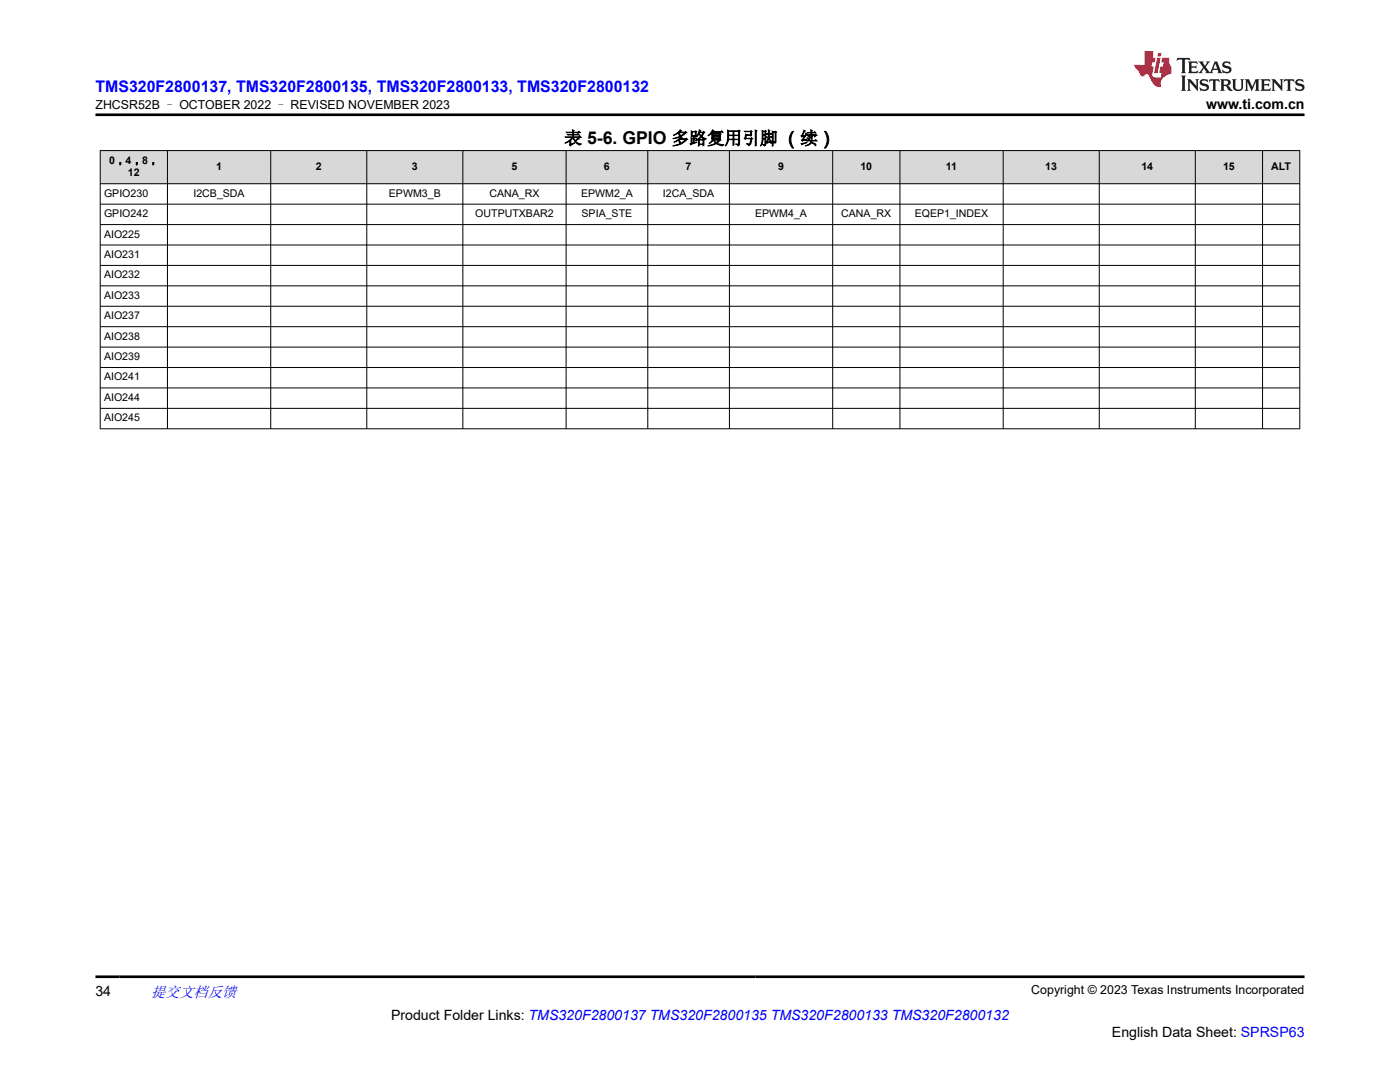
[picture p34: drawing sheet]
<svg xmlns="http://www.w3.org/2000/svg" width="279mm" height="216mm" viewBox="0 0 279 216" stroke-linecap="round" stroke-linejoin="round" font-family="sans-serif">
<defs><g id="words">
<text font-size="3.5" x="112.7" y="28.8">表 5-6. GPIO 多路复用引脚 （续）</text>
<text font-size="3.2" fill="#00f" x="19.1" y="18.3">TMS320F2800137, TMS320F2800135, TMS320F2800133, TMS320F2800132</text>
<text font-size="3" fill="#00f" x="30.2" y="198.9">提交文档反馈</text>
<g font-size="2.8">
<text x="240.7" y="21.7">www.ti.com.cn</text>
<text x="19.1" y="198.6">34</text>
<text x="78" y="203.4">Product Folder Links: TMS320F2800137 TMS320F2800135 TMS320F2800133 TMS320F2800132</text>
<text x="221.9" y="206.8">English Data Sheet: SPRSP63</text>
</g>
<g font-size="2.5">
<text x="19" y="21.8">ZHCSR52B – OCTOBER 2022 – REVISED NOVEMBER 2023</text>
<text x="205.8" y="198.3">Copyright © 2023 Texas Instruments Incorporated</text>
</g>
<g font-size="2.1">
<text x="21.8" y="32.6">0，4，8，</text>
<text x="25.5" y="35.2">12</text>
<text x="43.1" y="33.9">1</text>
<text x="63" y="33.9">2</text>
<text x="82.2" y="33.9">3</text>
<text x="102.1" y="33.9">5</text>
<text x="120.5" y="33.9">6</text>
<text x="136.8" y="33.9">7</text>
<text x="155.3" y="33.9">9</text>
<text x="171.7" y="33.9">10</text>
<text x="188.8" y="33.9">11</text>
<text x="208.6" y="33.9">13</text>
<text x="227.8" y="33.9">14</text>
<text x="244.1" y="33.9">15</text>
<text x="253.7" y="33.9">ALT</text>
<text x="20.8" y="39.2">GPIO230</text>
<text x="38.6" y="39.2">I2CB_SDA</text>
<text x="77.6" y="39.2">EPWM3_B</text>
<text x="97.7" y="39.2">CANA_RX</text>
<text x="116" y="39.2">EPWM2_A</text>
<text x="132.3" y="39.2">I2CA_SDA</text>
<text x="20.8" y="43.3">GPIO242</text>
<text x="20.8" y="47.4">AIO225</text>
<text x="94.9" y="43.3">OUTPUTXBAR2</text>
<text x="116.1" y="43.3">SPIA_STE</text>
<text x="150.7" y="43.3">EPWM4_A</text>
<text x="167.9" y="43.3">CANA_RX</text>
<text x="182.6" y="43.3">EQEP1_INDEX</text>
<text x="20.8" y="51.5">AIO231</text>
<text x="20.8" y="55.5">AIO232</text>
<text x="20.8" y="59.6">AIO233</text>
<text x="20.8" y="63.7">AIO237</text>
<text x="20.8" y="67.8">AIO238</text>
<text x="20.8" y="71.8">AIO239</text>
<text x="20.8" y="75.9">AIO241</text>
<text x="20.8" y="80">AIO244</text>
<text x="20.8" y="84.1">AIO245</text>
</g>
</g></defs>
<g fill="#d8d8d8">
<path d="M20 30h239.4v6.7h-239.4z" fill-rule="evenodd"/>
<path d="M20.1 30.1h13.3v6.5h-13.3z" fill-rule="evenodd"/>
<path d="M33.5 30.1h20.5v6.5h-20.5z" fill-rule="evenodd"/>
<path d="M54.1 30.1h19v6.5h-19z" fill-rule="evenodd"/>
<path d="M73.3 30.1h19v6.5h-19z" fill-rule="evenodd"/>
<path d="M92.4 30.1h20.5v6.5h-20.5z" fill-rule="evenodd"/>
<path d="M113 30.1h16.2v6.5h-16.2z" fill-rule="evenodd"/>
<path d="M129.3 30.1h16.2v6.5h-16.2z" fill-rule="evenodd"/>
<path d="M145.6 30.1h20.5v6.5h-20.5z" fill-rule="evenodd"/>
<path d="M166.2 30.1h13.3v6.5h-13.3z" fill-rule="evenodd"/>
<path d="M179.7 30.1h20.4v6.5h-20.4z" fill-rule="evenodd"/>
<path d="M200.3 30.1h19v6.5h-19z" fill-rule="evenodd"/>
<path d="M219.4 30.1h19.1v6.5h-19.1z" fill-rule="evenodd"/>
<path d="M238.6 30.1h13.3v6.5h-13.3z" fill-rule="evenodd"/>
<path d="M252 30.1h7.3v6.5h-7.3z" fill-rule="evenodd"/>
</g>
<g fill="none" stroke="#000" stroke-width=".2">
<path d="M19.9 30h239.6M19.9 36.7h239.6M20 30v55.6M33.4 30v55.6M54 30v55.6M73.2 30v55.6M92.4 30v55.6M113 30v55.6M129.3 30v55.6M145.6 30v55.6M166.2 30v55.6M179.6 30v55.6"/>
<path d="M200.2 30v55.6M219.4 30v55.6M238.6 30v55.6M252 30v55.6M259.4 30v55.6M19.9 40.7h239.6M19.9 44.8h239.6M19.9 48.9h239.6M19.9 53h239.6M19.9 57h239.6M19.9 61.1h239.6M19.9 65.2h239.6"/>
<path d="M19.9 69.3h239.6M19.9 73.3h239.6M19.9 77.4h239.6M19.9 81.5h239.6M19.9 85.6h239.6"/>
</g>
<path d="M235 11.6l-.2 .5 .5-.2h.6v.1v2.2l-.2 .4h1l-.2-.4v-2.2v-.1h.5l.6 .2-.2-.5zM237.1 12.3l.2 .4v1.5l-.2 .4h1.9l.1-.6a1.08 1.08 0 0 1-1.3 .2v-.7h.6l.4 .2v-.7l-.4 .2h-.6v-.5l.2-.2a1 1 0 0 1 1 .3l-.1-.5zM239.2 12.3l.9 1.1-1 1.2h.9l-.2-.2 .5-.8 .4 .8-.2 .2h1.6l-.2-.2 .2-.5h.9l.1 .5-.1 .2h.9l-.2-.3-.8-2h-.5l-.9 2.2-.9-1.1 .9-1.1h-.8l.2 .2-.4 .6-.4-.6 .2-.2zM242.5 12.7l.4 1h-.7zM244.2 12.4a.65 .65 0 0 0-.2 .7 .65 .65 0 0 0 .6 .5l.6 .1 .1 .3a.79 .79 0 0 1-.7 .4 .79 .79 0 0 1-.7-.5l.1 .7 .2-.1a.93 .93 0 0 0 1.1 .1 .93 .93 0 0 0 .4-1 1.46 1.46 0 0 0-1.2-.6l-.1-.3a1.09 1.09 0 0 1 1.2 .2l-.2-.6-.1 .1-.5-.2zM235.7 15.1l.2 .4v2.2l-.2 .4h1l-.2-.4v-2.2l.2-.4zM236.9 15.8l.2 .4v1.5l-.2 .4h.8l-.3-.4 .1-1.3 1.6 1.8v-2l.2-.4h-.7l.1 .2 .1 1.1-1.2-1.3zM239.7 15.9a.65 .65 0 0 0-.2 .8 .65 .65 0 0 0 .6 .4l.6 .2 .1 .2a.79 .79 0 0 1-.7 .4 .79 .79 0 0 1-.7-.5l.1 .7 .2-.1a.93 .93 0 0 0 1.1 .1 .93 .93 0 0 0 .4-.9 1.46 1.46 0 0 0-1.2-.6l-.1-.4a1.09 1.09 0 0 1 1.2 .2l-.1-.6-.2 .1-.5-.1zM241.4 15.8l-.1 .6a.63 .63 0 0 1 .8-.3v1.6l-.3 .4h1l-.2-.4v-1.6a.66 .66 0 0 1 .8 .3l-.1-.6zM243.5 15.8l.2 .4v1.5l-.2 .4h1l-.2-.2-.1-.7h.5l.1 .2a.79 .79 0 0 0 1.2 .6l-1-.9a.61 .61 0 0 0 .6-.6 .61 .61 0 0 0-.5-.7zM244.3 16.1h.1a.47 .47 0 0 1 .5 .1 .47 .47 0 0 1 .1 .5l-.1 .1-.7 .1zM245.8 15.8l.2 .2a2.27 2.27 0 0 0 .4 2 1.04 1.04 0 0 0 1.7-.7v-1.3l.2-.2h-.8l.2 .4v1.1a.6 .6 0 0 1-.6 .6 .6 .6 0 0 1-.6-.6v-1.1l.3-.4zM248.4 15.8l.2 .4v1.5l-.2 .4h.8l-.3-.4v-1.4l.9 1.9 .9-1.9v1.4l-.3 .4h1l-.2-.4v-1.5l.2-.4h-.8l-.7 1.5-.6-1.5zM251.6 15.8l.2 .4v1.5l-.2 .4h1.9l.1-.6a1.09 1.09 0 0 1-1.3 .2v-.7h.6l.4 .2v-.6l-.4 .2h-.6v-.6l.2-.1a1.01 1.01 0 0 1 1 .3l-.1-.6zM253.7 15.8l.3 .4v1.5l-.3 .4h.8l-.2-.4v-1.3l1.6 1.8v-2l.2-.4h-.7l.2 .2v1.1l-1.2-1.3zM256.3 15.8l-.1 .6a.63 .63 0 0 1 .8-.3v1.6l-.3 .4h1l-.2-.4v-1.6a.66 .66 0 0 1 .8 .3l-.1-.6zM258.7 15.9a.65 .65 0 0 0-.2 .8 .65 .65 0 0 0 .6 .4l.6 .2 .2 .2a.79 .79 0 0 1-.7 .4 .79 .79 0 0 1-.7-.5l.1 .7 .2-.1a.93 .93 0 0 0 1 .1 .93 .93 0 0 0 .5-.9 1.46 1.46 0 0 0-1.3-.6v-.4a1.09 1.09 0 0 1 1.2 .2l-.2-.6-.2 .1-.5-.1z" fill="#231f20"/>
<path d="M228.4 10.2v2.8h-2l.1 .3 .8 1a.95 .95 0 0 0 1 .9 .59 .59 0 0 1 .5-.4 .59 .59 0 0 1 .5 .4l.4 .7a1.59 1.59 0 0 0 2.1 1.4 1.61 1.61 0 0 1 1-2.3l1-.3-.1-1.5a1.59 1.59 0 0 1-.3-1.7h-1.5l-.2 .9h.6l-.2 .9h-.5l-.2 1v.2l.4 .1-.1 .9h-.7a.73 .73 0 0 1-1-.7l.3-1.5h-.5l.1-.9h.5l.2-.9h-.5v-1.3zM230.9 11.5l-.6 3.1h.7l.6-3.1zM231.1 10.6l-.1 .6h.7l.1-.6z" fill="#ed1c24"/>
<path d="M19.1 22.9h241.3M19.1 194.9h241.3" fill="none" stroke="#000" stroke-width=".53"/>
<use href="#words"/>
</svg>
